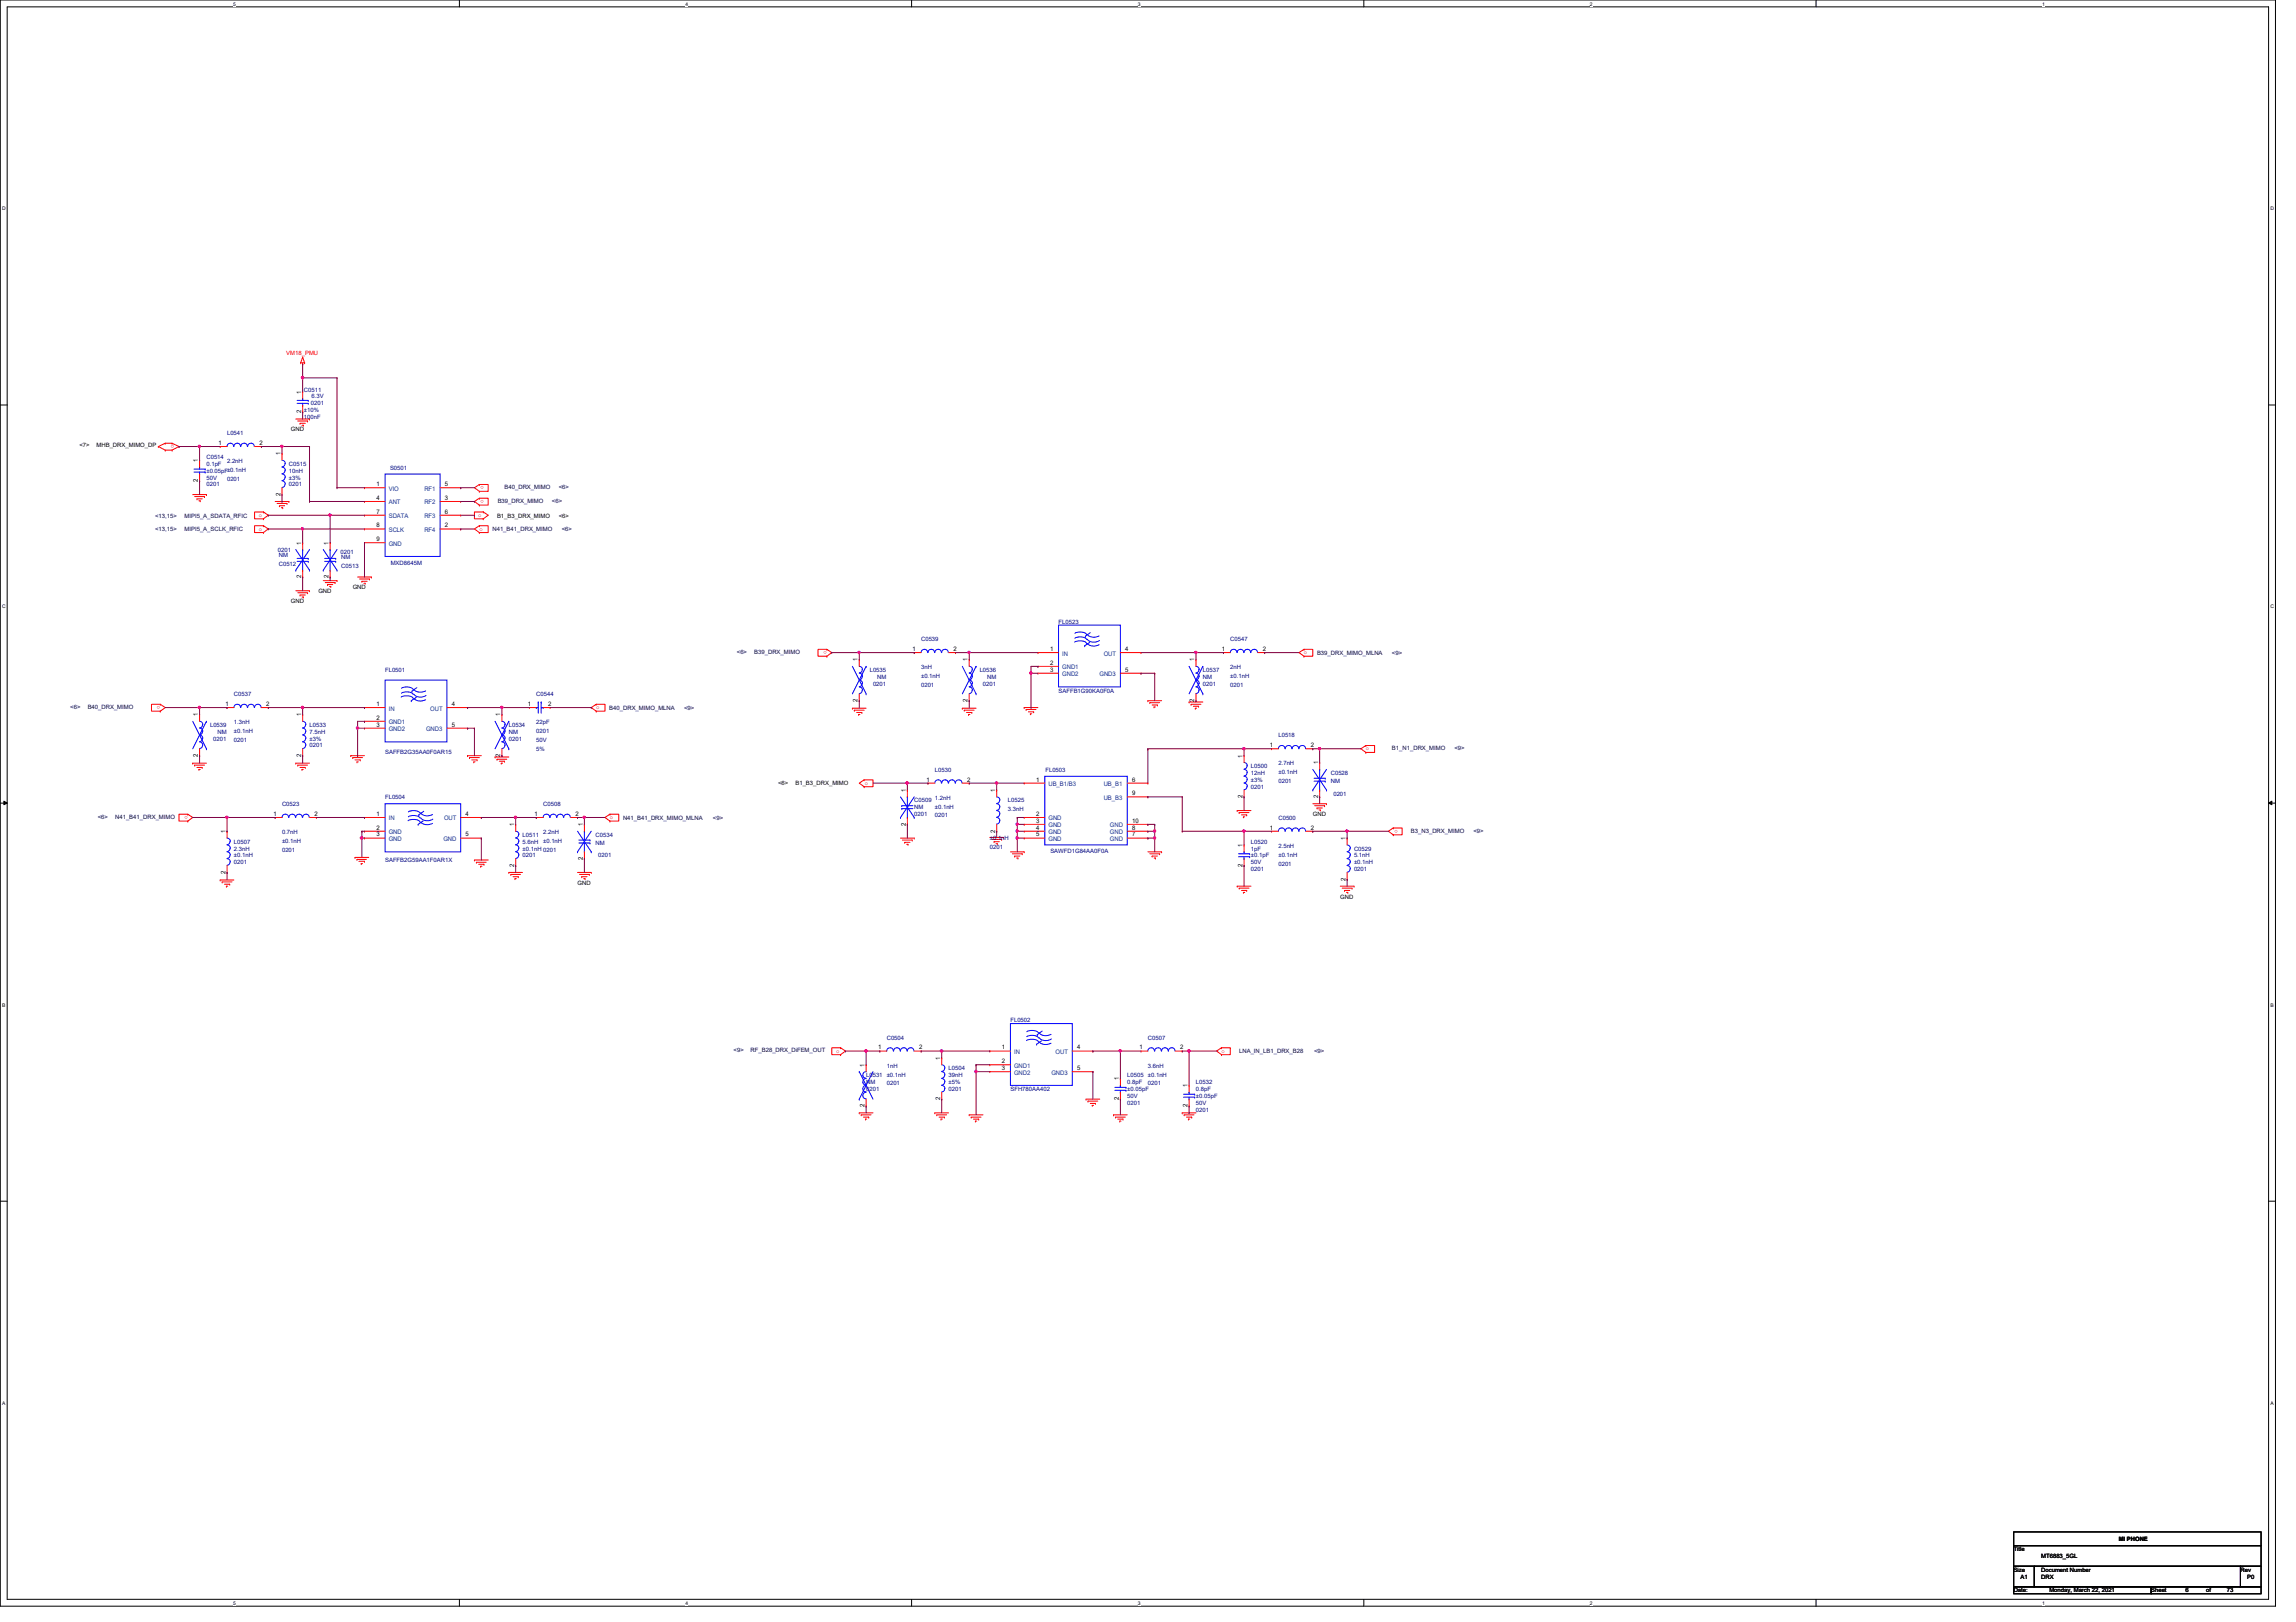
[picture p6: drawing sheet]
<svg xmlns="http://www.w3.org/2000/svg" width="297mm" height="210mm" viewBox="0 0 297 210" stroke-linecap="round" stroke-linejoin="round" font-family="sans-serif">
<defs><g id="words">
<g font-size=".8" fill="#f00">
<text x="37" y="45.9">VM18_PMU</text>
<text x="22.5" y="57.6" transform="rotate(180 22.5 57.6)">o</text>
<text x="62.6" y="62.9" transform="rotate(180 62.6 62.9)">o</text>
<text x="62.6" y="64.7" transform="rotate(180 62.6 64.7)">o</text>
<text x="33.5" y="66.9">o</text>
<text x="33.5" y="68.7">o</text>
<text x="61.8" y="66.9">o</text>
<text x="62" y="68.7">o</text>
<text x="107" y="84.3" transform="rotate(180 107 84.3)">o</text>
<text x="168.7" y="84.7">o</text>
<text x="20.7" y="91.4" transform="rotate(180 20.7 91.4)">o</text>
<text x="77.1" y="91.8">o</text>
<text x="111.9" y="101.6">o</text>
<text x="176.7" y="97.1">o</text>
<text x="24.3" y="105.6" transform="rotate(180 24.3 105.6)">o</text>
<text x="78.9" y="106">o</text>
<text x="180.8" y="107.4" transform="rotate(180 180.8 107.4)">o</text>
<text x="108.2" y="136.2">o</text>
<text x="158" y="136.2">o</text>
</g>
<g font-size=".8">
<text x="38.9" y="53.5" transform="rotate(-90 38.9 53.5)">2</text>
<text x="38.9" y="50.9" transform="rotate(-90 38.9 50.9)">1</text>
<text x="10.3" y="57.9">&lt;7&gt;</text>
<text x="12.5" y="57.9">MHB_DRX_MIMO_DP</text>
<text x="25.6" y="59.8" transform="rotate(-90 25.6 59.8)">1</text>
<text x="28.3" y="57.6">1</text>
<text x="33.6" y="57.6">2</text>
<text x="36.3" y="58.9" transform="rotate(-90 36.3 58.9)">1</text>
<text x="37.6" y="55.8">GND</text>
<text x="25.6" y="62.4" transform="rotate(-90 25.6 62.4)">2</text>
<text x="36.3" y="64.2" transform="rotate(-90 36.3 64.2)">2</text>
<text x="48.7" y="62.9">1</text>
<text x="48.7" y="64.7">4</text>
<text x="57.6" y="64.7">3</text>
<text x="57.6" y="62.9">5</text>
<text x="38.9" y="70.5" transform="rotate(-90 38.9 70.5)">1</text>
<text x="42.5" y="70.5" transform="rotate(-90 42.5 70.5)">1</text>
<text x="48.7" y="66.5">7</text>
<text x="48.7" y="68.2">8</text>
<text x="48.7" y="70">9</text>
<text x="57.6" y="68.2">2</text>
<text x="57.6" y="66.5">6</text>
<text x="64.3" y="67">B1_B3_DRX_MIMO</text>
<text x="72.3" y="67">&lt;6&gt;</text>
<text x="38.9" y="74.8" transform="rotate(-90 38.9 74.8)">2</text>
<text x="41.2" y="76.8">GND</text>
<text x="42.5" y="74.8" transform="rotate(-90 42.5 74.8)">2</text>
<text x="45.6" y="76.3">GND</text>
<text x="37.6" y="78.1">GND</text>
<text x="111" y="85.6" transform="rotate(-90 111 85.6)">1</text>
<text x="118.1" y="84.2">1</text>
<text x="123.4" y="84.2">2</text>
<text x="125.2" y="85.6" transform="rotate(-90 125.2 85.6)">1</text>
<text x="135.8" y="84.2">1</text>
<text x="135.8" y="86.9">3</text>
<text x="135.8" y="86">2</text>
<text x="145.6" y="84.2">4</text>
<text x="145.6" y="86.9">5</text>
<text x="154.5" y="85.6" transform="rotate(-90 154.5 85.6)">1</text>
<text x="158.1" y="84.2">1</text>
<text x="163.4" y="84.2">2</text>
<text x="25.6" y="92.7" transform="rotate(-90 25.6 92.7)">1</text>
<text x="29.2" y="91.4">1</text>
<text x="34.5" y="91.4">2</text>
<text x="38.9" y="92.7" transform="rotate(-90 38.9 92.7)">1</text>
<text x="48.7" y="91.4">1</text>
<text x="48.7" y="94">3</text>
<text x="48.7" y="93.1">2</text>
<text x="58.5" y="91.4">4</text>
<text x="58.5" y="94">5</text>
<text x="64.7" y="92.7" transform="rotate(-90 64.7 92.7)">1</text>
<text x="68.3" y="91.4">1</text>
<text x="70.9" y="91.4">2</text>
<text x="111" y="90.8" transform="rotate(-90 111 90.8)">2</text>
<text x="125.2" y="90.8" transform="rotate(-90 125.2 90.8)">2</text>
<text x="154.5" y="90.8" transform="rotate(-90 154.5 90.8)">2</text>
<text x="25.6" y="98" transform="rotate(-90 25.6 98)">2</text>
<text x="38.9" y="98" transform="rotate(-90 38.9 98)">2</text>
<text x="64.7" y="98" transform="rotate(-90 64.7 98)">2</text>
<text x="100.7" y="101.6">&lt;6&gt;</text>
<text x="102.9" y="101.6">B1_B3_DRX_MIMO</text>
<text x="119.8" y="101.1">1</text>
<text x="125.1" y="101.1">2</text>
<text x="134.1" y="101.1">1</text>
<text x="146.5" y="101.1">6</text>
<text x="160.7" y="98" transform="rotate(-90 160.7 98)">1</text>
<text x="164.3" y="96.7">1</text>
<text x="169.6" y="96.7">2</text>
<text x="170.5" y="98.9" transform="rotate(-90 170.5 98.9)">1</text>
<text x="29.2" y="107.8" transform="rotate(-90 29.2 107.8)">1</text>
<text x="35.4" y="105.6">1</text>
<text x="40.7" y="105.6">2</text>
<text x="48.7" y="105.6">1</text>
<text x="48.7" y="107.4">2</text>
<text x="60.2" y="105.6">4</text>
<text x="66.5" y="106.9" transform="rotate(-90 66.5 106.9)">1</text>
<text x="69.2" y="105.6">1</text>
<text x="74.5" y="105.6">2</text>
<text x="75.4" y="106.9" transform="rotate(-90 75.4 106.9)">1</text>
<text x="117.2" y="106.8" transform="rotate(-90 117.2 106.8)">2</text>
<text x="117.2" y="102.5" transform="rotate(-90 117.2 102.5)">1</text>
<text x="128.7" y="107.7" transform="rotate(-90 128.7 107.7)">2</text>
<text x="128.7" y="102.5" transform="rotate(-90 128.7 102.5)">1</text>
<text x="134.1" y="105.6">2</text>
<text x="134.1" y="106.5">3</text>
<text x="134.1" y="107.4">4</text>
<text x="146.5" y="107.4">8</text>
<text x="146.5" y="102.9">9</text>
<text x="146.5" y="106.5">10</text>
<text x="160.7" y="103.3" transform="rotate(-90 160.7 103.3)">2</text>
<text x="164.3" y="107.4">1</text>
<text x="169.6" y="107.4">2</text>
<text x="169.8" y="105.6">GND</text>
<text x="170.5" y="103.3" transform="rotate(-90 170.5 103.3)">2</text>
<text x="29.2" y="113.1" transform="rotate(-90 29.2 113.1)">2</text>
<text x="48.7" y="108.2">3</text>
<text x="60.2" y="108.2">5</text>
<text x="66.5" y="112.2" transform="rotate(-90 66.5 112.2)">2</text>
<text x="75.4" y="111.3" transform="rotate(-90 75.4 111.3)">2</text>
<text x="134.1" y="108.2">5</text>
<text x="146.5" y="108.2">7</text>
<text x="160.7" y="112.2" transform="rotate(-90 160.7 112.2)">2</text>
<text x="160.7" y="109.6" transform="rotate(-90 160.7 109.6)">1</text>
<text x="174.1" y="114" transform="rotate(-90 174.1 114)">2</text>
<text x="174.1" y="108.7" transform="rotate(-90 174.1 108.7)">1</text>
<text x="74.7" y="114.5">GND</text>
<text x="173.4" y="116.3">GND</text>
<text x="113.6" y="135.8">1</text>
<text x="118.9" y="135.8">2</text>
<text x="121.6" y="137.2" transform="rotate(-90 121.6 137.2)">1</text>
<text x="129.6" y="135.8">1</text>
<text x="129.6" y="137.6">2</text>
<text x="139.4" y="135.8">4</text>
<text x="147.4" y="135.8">1</text>
<text x="152.7" y="135.8">2</text>
<text x="111.8" y="143.3" transform="rotate(-90 111.8 143.3)">2</text>
<text x="111.8" y="138" transform="rotate(-90 111.8 138)">1</text>
<text x="121.6" y="142.4" transform="rotate(-90 121.6 142.4)">2</text>
<text x="129.6" y="138.5">3</text>
<text x="139.4" y="138.5">5</text>
<text x="144.7" y="142.4" transform="rotate(-90 144.7 142.4)">2</text>
<text x="144.7" y="139.8" transform="rotate(-90 144.7 139.8)">1</text>
<text x="153.6" y="143.3" transform="rotate(-90 153.6 143.3)">2</text>
<text x="153.6" y="140.7" transform="rotate(-90 153.6 140.7)">1</text>
<text x="260.5" y="200.7">Title</text>
<text x="260.5" y="203.4">Size</text>
<text x="264.1" y="203.4">Document Number</text>
<text x="264.1" y="201.6">MT6883_5GL</text>
<text x="274.1" y="199.4">MI PHONE</text>
<text x="289.9" y="203.4">Rev</text>
<text x="260.5" y="206.1">Date:</text>
<text x="261.4" y="204.3">A1</text>
<text x="264.1" y="204.3">DRX</text>
<text x="265.1" y="206.1">Monday, March 22, 2021</text>
<text x="278.3" y="206.1">Sheet</text>
<text x="282.7" y="206.1">6</text>
<text x="285.4" y="206.1">of</text>
<text x="288.1" y="206.1">73</text>
<text x="290.7" y="204.3">P0</text>
</g>
<g font-size=".8" fill="#000080">
<text x="39.3" y="50.7">C0511</text>
<text x="39.3" y="53.3">±10%</text>
<text x="40.2" y="52.5">0201</text>
<text x="40.3" y="51.6">6.3V</text>
<text x="26.7" y="59.4">C0514</text>
<text x="29.4" y="56.3">L0541</text>
<text x="29.4" y="59.9">2.2nH</text>
<text x="39.3" y="54.2">100nF</text>
<text x="26.7" y="60.3">0.1pF</text>
<text x="26.7" y="62.9">0201</text>
<text x="26.7" y="62.1">50V</text>
<text x="26.7" y="61.2">±0.05pF±0.1nH</text>
<text x="29.4" y="62.2">0201</text>
<text x="37.4" y="60.3">C0515</text>
<text x="37.4" y="61.2">10nH</text>
<text x="37.4" y="62.1">±3%</text>
<text x="37.4" y="62.9">0201</text>
<text x="50.5" y="60.8">S0501</text>
<text x="35.9" y="71.4">0201</text>
<text x="44.1" y="71.7">0201</text>
<text x="36.1" y="73.2">C0512</text>
<text x="36.1" y="72.1">NM</text>
<text x="44.2" y="73.4">C0513</text>
<text x="44.2" y="72.4">NM</text>
<text x="50.5" y="73.1">MXD8645M</text>
<text x="119.2" y="83">C0539</text>
<text x="136.9" y="80.7">FL0523</text>
<text x="159.2" y="83">C0547</text>
<text x="49.8" y="87">FL0501</text>
<text x="112.5" y="87">L0535</text>
<text x="112.9" y="88.7">0201</text>
<text x="113.5" y="87.8">NM</text>
<text x="119.2" y="86.6">3nH</text>
<text x="119.2" y="87.8">±0.1nH</text>
<text x="119.2" y="88.9">0201</text>
<text x="126.7" y="87">L0536</text>
<text x="127.2" y="88.7">0201</text>
<text x="127.7" y="87.8">NM</text>
<text x="136.9" y="89.6">SAFFB1G90KA0F0A</text>
<text x="155.6" y="87">L0537</text>
<text x="155.6" y="87.8">NM</text>
<text x="155.6" y="88.7">0201</text>
<text x="159.2" y="86.6">2nH</text>
<text x="159.2" y="87.8">±0.1nH</text>
<text x="159.2" y="88.9">0201</text>
<text x="27.2" y="94.1">L0539</text>
<text x="27.6" y="95.8">0201</text>
<text x="28.1" y="95">NM</text>
<text x="30.3" y="90.1">C0537</text>
<text x="30.3" y="93.7">1.3nH</text>
<text x="30.3" y="94.9">±0.1nH</text>
<text x="40" y="94.1">L0533</text>
<text x="40" y="95">7.5nH</text>
<text x="40" y="95.8">±3%</text>
<text x="65.8" y="94.1">L0534</text>
<text x="65.8" y="95">NM</text>
<text x="65.8" y="95.8">0201</text>
<text x="69.4" y="90.1">C0544</text>
<text x="69.4" y="93.7">22pF</text>
<text x="69.4" y="94.9">0201</text>
<text x="165.4" y="95.4">L0518</text>
<text x="30.3" y="96">0201</text>
<text x="40" y="96.7">0201</text>
<text x="49.8" y="97.6">SAFFB2G35AA0F0AR15</text>
<text x="69.4" y="96">50V</text>
<text x="69.4" y="97.2">5%</text>
<text x="120.9" y="99.9">L0530</text>
<text x="135.3" y="99.9">FL0503</text>
<text x="161.8" y="99.4">L0500</text>
<text x="161.8" y="100.3">12nH</text>
<text x="161.8" y="101.2">±3%</text>
<text x="165.4" y="99.1">2.7nH</text>
<text x="165.4" y="100.2">±0.1nH</text>
<text x="165.4" y="101.3">0201</text>
<text x="172.2" y="100.3">C0528</text>
<text x="172.2" y="101.3">NM</text>
<text x="36.5" y="104.3">C0523</text>
<text x="36.5" y="107.9">0.7nH</text>
<text x="49.8" y="103.4">FL0504</text>
<text x="70.3" y="104.3">C0508</text>
<text x="70.3" y="107.9">2.2nH</text>
<text x="118.3" y="103.8">C0509</text>
<text x="118.3" y="104.7">NM</text>
<text x="118.3" y="105.6">0201</text>
<text x="120.9" y="103.5">1.2nH</text>
<text x="120.9" y="104.6">±0.1nH</text>
<text x="120.9" y="105.8">0201</text>
<text x="130.4" y="103.8">L0525</text>
<text x="130.4" y="104.9">3.3nH</text>
<text x="161.8" y="102.1">0201</text>
<text x="165.4" y="106.1">C0500</text>
<text x="172.5" y="103">0201</text>
<text x="30.3" y="109.2">L0507</text>
<text x="30.3" y="110.1">2.3nH</text>
<text x="30.3" y="111">±0.1nH</text>
<text x="30.3" y="111.8">0201</text>
<text x="36.5" y="109.1">±0.1nH</text>
<text x="36.5" y="110.2">0201</text>
<text x="49.8" y="111.5">SAFFB2G59AA1F0AR1X</text>
<text x="67.6" y="108.3">L0511</text>
<text x="67.6" y="109.2">5.6nH</text>
<text x="67.6" y="110.1">±0.1nH 0201</text>
<text x="67.6" y="111">0201</text>
<text x="70.3" y="109.1">±0.1nH</text>
<text x="77" y="108.3">C0534</text>
<text x="77" y="109.3">NM</text>
<text x="77.4" y="111">0201</text>
<text x="128.1" y="108.8">±0.1nH</text>
<text x="128.1" y="109.9">0201</text>
<text x="135.9" y="110.4">SAWFD1G84AA0F0A</text>
<text x="161.8" y="109.2">L0520</text>
<text x="161.8" y="110.1">1pF</text>
<text x="161.8" y="112.7">0201</text>
<text x="161.8" y="111.8">50V</text>
<text x="161.8" y="111">±0.1pF</text>
<text x="165.4" y="109.7">2.5nH</text>
<text x="165.4" y="110.9">±0.1nH</text>
<text x="165.4" y="112">0201</text>
<text x="175.2" y="110.1">C0529</text>
<text x="175.2" y="111">5.1nH</text>
<text x="175.2" y="111.8">±0.1nH</text>
<text x="175.2" y="112.7">0201</text>
<text x="114.7" y="134.5">C0504</text>
<text x="130.7" y="132.3">FL0502</text>
<text x="148.5" y="134.5">C0507</text>
<text x="112.1" y="139.4">L0531</text>
<text x="112.1" y="140.3">NM</text>
<text x="112.1" y="141.2">0201</text>
<text x="114.7" y="138.2">1nH</text>
<text x="114.7" y="139.3">±0.1nH</text>
<text x="114.7" y="140.5">0201</text>
<text x="122.7" y="138.5">L0504</text>
<text x="122.7" y="139.4">39nH</text>
<text x="122.7" y="140.3">±5%</text>
<text x="122.7" y="141.2">0201</text>
<text x="130.7" y="141.2">SFH780AA402</text>
<text x="145.8" y="139.4">L0505</text>
<text x="145.8" y="140.3">0.8pF</text>
<text x="145.8" y="143">0201</text>
<text x="145.8" y="142.1">50V</text>
<text x="145.8" y="141.2">±0.05pF</text>
<text x="148.5" y="138.2">3.6nH</text>
<text x="148.5" y="139.3">±0.1nH</text>
<text x="148.5" y="140.5">0201</text>
<text x="154.7" y="140.3">L0532</text>
<text x="154.7" y="141.2">0.8pF</text>
<text x="154.7" y="143.8">0201</text>
<text x="154.7" y="143">50V</text>
<text x="154.7" y="142.1">±0.05pF</text>
</g>
<g font-size=".8" fill="#004080">
<text x="50.3" y="63.5">VIO</text>
<text x="50.3" y="65.3">ANT</text>
<text x="54.9" y="65.3">RF2</text>
<text x="54.9" y="63.5">RF1</text>
<text x="50.3" y="67.1">SDATA</text>
<text x="50.3" y="68.8">SCLK</text>
<text x="50.3" y="70.6">GND</text>
<text x="54.9" y="68.8">RF4</text>
<text x="54.9" y="67.1">RF3</text>
<text x="137.4" y="84.8">IN</text>
<text x="137.4" y="87.5">GND2</text>
<text x="137.4" y="86.6">GND1</text>
<text x="142.2" y="87.5">GND3</text>
<text x="142.8" y="84.8">OUT</text>
<text x="50.3" y="91.9">IN</text>
<text x="50.3" y="94.6">GND2</text>
<text x="50.3" y="93.7">GND1</text>
<text x="55.1" y="94.6">GND3</text>
<text x="55.7" y="91.9">OUT</text>
<text x="135.6" y="101.7">UB_B1/B3</text>
<text x="142.8" y="101.7">UB_B1</text>
<text x="50.3" y="106.2">IN</text>
<text x="50.3" y="107.9">GND</text>
<text x="57.4" y="106.2">OUT</text>
<text x="135.6" y="106.2">GND</text>
<text x="135.6" y="107.1">GND</text>
<text x="135.6" y="107.9">GND</text>
<text x="142.8" y="103.5">UB_B3</text>
<text x="143.6" y="107.9">GND</text>
<text x="143.6" y="107.1">GND</text>
<text x="50.3" y="108.8">GND</text>
<text x="57.4" y="108.8">GND</text>
<text x="135.6" y="108.8">GND</text>
<text x="143.6" y="108.8">GND</text>
<text x="131.2" y="136.4">IN</text>
<text x="136.6" y="136.4">OUT</text>
<text x="131.2" y="139.1">GND2</text>
<text x="131.2" y="138.2">GND1</text>
<text x="136" y="139.1">GND3</text>
</g>
<g font-size=".8" fill="#000040">
<text x="64.4" y="65.1">B39_DRX_MIMO</text>
<text x="65.3" y="63.3">B40_DRX_MIMO</text>
<text x="71.4" y="65.1">&lt;6&gt;</text>
<text x="72.3" y="63.3">&lt;6&gt;</text>
<text x="20.1" y="67">&lt;13,15&gt;</text>
<text x="20.1" y="68.7">&lt;13,15&gt;</text>
<text x="23.9" y="67">MIPI5_A_SDATA_RFIC</text>
<text x="23.9" y="68.7">MIPI5_A_SCLK_RFIC</text>
<text x="63.7" y="68.7">N41_B41_DRX_MIMO</text>
<text x="72.7" y="68.7">&lt;6&gt;</text>
<text x="95.3" y="84.6">&lt;6&gt;</text>
<text x="97.6" y="84.6">B39_DRX_MIMO</text>
<text x="170.4" y="84.8">B39_DRX_MIMO_MLNA</text>
<text x="180.1" y="84.8">&lt;9&gt;</text>
<text x="9.1" y="91.7">&lt;6&gt;</text>
<text x="11.3" y="91.7">B40_DRX_MIMO</text>
<text x="78.8" y="91.9">B40_DRX_MIMO_MLNA</text>
<text x="88.5" y="91.9">&lt;9&gt;</text>
<text x="180.1" y="97.1">B1_N1_DRX_MIMO</text>
<text x="188.2" y="97.1">&lt;9&gt;</text>
<text x="12.7" y="106">&lt;6&gt;</text>
<text x="14.9" y="106">N41_B41_DRX_MIMO</text>
<text x="80.6" y="106.1">N41_B41_DRX_MIMO_MLNA</text>
<text x="92.2" y="106.1">&lt;9&gt;</text>
<text x="182.5" y="107.7">B3_N3_DRX_MIMO</text>
<text x="190.6" y="107.7">&lt;9&gt;</text>
<text x="94.9" y="136.2">&lt;9&gt;</text>
<text x="97.1" y="136.2">RF_B28_DRX_DiFEM_OUT</text>
<text x="160.3" y="136.3">LNA_IN_LB1_DRX_B28</text>
<text x="170" y="136.3">&lt;9&gt;</text>
</g>
<g font-size=".6">
<text x="30.2" y=".7">5</text>
<text x="88.7" y=".7">4</text>
<text x="147.2" y=".7">3</text>
<text x="205.7" y=".7">2</text>
<text x="264.2" y=".7">1</text>
<text x=".3" y="27.2">D</text>
<text x="293.7" y="27.2">D</text>
<text x=".3" y="78.7">C</text>
<text x="293.7" y="78.7">C</text>
<text x=".3" y="130.3">B</text>
<text x="293.7" y="130.3">B</text>
<text x=".3" y="181.8">A</text>
<text x="293.7" y="181.8">A</text>
<text x="30.2" y="207.7">5</text>
<text x="88.7" y="207.7">4</text>
<text x="147.2" y="207.7">3</text>
<text x="205.7" y="207.7">2</text>
<text x="264.2" y="207.7">1</text>
</g>
</g></defs>
<path d="M0 0h294.4v207.9h-294.4zM.9 .9h292.6v206.1h-292.6z" fill="none" stroke="#000" stroke-width=".13"/>
<g fill="#fff">
<path d="M30.2 .1h.3v.7h-.3z"/>
<path d="M30.2 207.1h.3v.7h-.3z"/>
</g>
<path d="M59.4 0v.9M59.4 207v.9" fill="none" stroke="#000" stroke-width=".13"/>
<g fill="#fff">
<path d="M88.7 .1h.3v.7h-.3z"/>
<path d="M88.7 207.1h.3v.7h-.3z"/>
</g>
<path d="M117.9 0v.9M117.9 207v.9" fill="none" stroke="#000" stroke-width=".13"/>
<g fill="#fff">
<path d="M147.2 .1h.3v.7h-.3z"/>
<path d="M147.2 207.1h.3v.7h-.3z"/>
</g>
<path d="M176.4 0v.9M176.4 207v.9" fill="none" stroke="#000" stroke-width=".13"/>
<g fill="#fff">
<path d="M205.7 .1h.3v.7h-.3z"/>
<path d="M205.7 207.1h.3v.7h-.3z"/>
</g>
<path d="M234.9 0v.9M234.9 207v.9" fill="none" stroke="#000" stroke-width=".13"/>
<g fill="#fff">
<path d="M264.2 .1h.3v.7h-.3z"/>
<path d="M264.2 207.1h.3v.7h-.3z"/>
<path d="M.3 26.6h.5v.7h-.5z"/>
<path d="M293.7 26.6h.5v.7h-.5z"/>
<path d="M.3 78.1h.5v.8h-.5z"/>
<path d="M293.7 78.1h.5v.8h-.5z"/>
</g>
<path d="M0 52.4h.9M293.5 52.4h.9" fill="none" stroke="#000" stroke-width=".13"/>
<g fill="#fff">
<path d="M.3 129.7h.4v.7h-.4z"/>
<path d="M293.7 129.7h.5v.7h-.5z"/>
</g>
<path d="M0 103.9h.9M.5 103.7l.4 .2-.4 .2zM293.5 103.9l.4-.2v.4zM293.5 103.9h.9" fill="none" stroke="#000" stroke-width=".13"/>
<path d="M.5 103.7l.4 .2-.4 .2zM293.5 103.9l.4-.2v.4z" fill="#000"/>
<g fill="#fff">
<path d="M.3 181.2h.4v.7h-.4z"/>
<path d="M293.7 181.2h.4v.7h-.4z"/>
</g>
<path d="M0 155.4h.9M293.5 155.4h.9M260.5 198.2h32v1.8h-32zM260.5 200h32v2.7h-32zM260.5 202.7h2.7v2.7h-2.7zM260.5 205.4h17.8v.8h-17.8zM263.2 202.7h26.7v2.7h-26.7zM278.3 205.4h14.2v.8h-14.2zM289.9 202.7h2.6v2.7h-2.6z" fill="none" stroke="#000" stroke-width=".13"/>
<g fill="none" stroke="#f00" stroke-width=".13">
<path d="M20.5 57.8h.1M20.5 57.8l.9 .5M21.4 58.3h.1M21.4 57.4h.1M21.4 58.3h.9M21.4 57.4l-.9 .4M21.4 57.4h.9M22.3 58.3h.1M22.3 57.4h.1M22.3 57.4l.9 .4M23.2 57.8h.1M23.2 57.8l-.9 .5"/>
<path d="M25.8 59.6h.1M25.8 59.6v.9M28.5 57.8h.1M28.5 57.8h.9M32.9 57.8h.9M33.8 57.8h.1M36.5 58.7h.1M36.5 58.7v.9M38.3 54.2h1.7M38.5 54.5h1.3M38.8 54.8h.1M38.8 54.8h.7"/>
<path d="M38.9 46.9h.1M38.9 46.9h.5M39.1 55h.1M39.2 47.1h.1M39.2 46.2h.1M39.2 50.7h.1M39.2 53.3h.1M39.2 46.9v.2M39.2 50.7v.9M39.2 52.5v.8M39.2 46.2l.2 .7M39.2 46.2l-.3 .7"/>
<path d="M39.2 55h.1M39.4 46.9h.1M39.8 54.5h.1M40 54.2h.1M24.9 64h1.8M25.2 64.3h1.3M25.5 64.6h.1M25.5 64.6h.7M25.7 64.8h.2M25.8 62.2h.1M25.8 61.3v.9M25.9 64.8h.1"/>
<path d="M26.5 64.3h.1M26.7 64h.1M34.1 66.3h.1M34.1 67.1h.1M34.1 66.3h-1.2v.8h1.2M34.1 68h.1M34.1 68.9h.1M34.1 68h-1.2v.9h1.2M34.1 66.3l.6 .4-.6 .4M34.1 68l.6 .5-.6 .4M35.6 64.9h1.8M35.9 65.2h1.2"/>
<path d="M36.1 65.4h.1M36.1 65.4h.7M36.4 65.7h.2M36.5 64h.1M36.5 63.1v.9M36.6 65.7h.1M37.1 65.2h.1M37.4 64.9h.1M38.3 76.5h1.7M38.5 76.7h1.3M38.8 77h.1M38.8 77h.7"/>
<path d="M39.1 77.3h.1M39.2 70.2h.1M39.2 74.7h.1M39.2 70.2v.9M39.2 73.8v.9M39.2 77.3h.1M39.8 76.7h.1M40 76.5h.1M41.8 75.1h1.8M42.1 75.4h1.2M42.4 75.6h.1M42.4 75.6h.6"/>
<path d="M42.6 75.9h.2M42.7 70.2h.1M42.7 74.7h.1M42.7 70.2v.9M42.7 73.8v.9M42.8 75.9h.1M43.3 75.4h.1M43.6 75.1h.1M46.3 74.7h1.7M46.5 74.9h1.3M46.8 75.2h.1M46.8 75.2h.7"/>
<path d="M47.1 75.5h.1M47.2 63.1h.1M47.2 64.9h.1M47.2 66.7h.1M47.2 68.5h.1M47.2 70.2h.1M47.2 64.9h2.6M47.2 63.1h2.6M47.2 68.5h2.6M47.2 66.7h2.6M47.2 70.2h2.6M47.2 75.5h.1"/>
<path d="M47.8 74.9h.1M48 74.7h.1M56.9 64.9h2.7M56.9 63.1h2.7M56.9 68.5h2.7M56.9 66.7h2.7M59.6 68.5h.1M59.6 64.9h.1M59.6 63.1h.1M59.6 66.7h.1M62 63.6h.1M62 62.7h.1"/>
<path d="M62 62.7h1.2v.9h-1.2M62 68h.1M62 68.9h.1M62 68h1.2v.9h-1.2M62 65.4h.1M62 64.5h.1M62 64.5h1.2v.9h-1.2M62 64.5l-.6 .4 .6 .5M62 62.7l-.6 .4 .6 .5M62 68l-.6 .5 .6 .4M62.5 66.3h.1M62.5 67.1h.1"/>
<path d="M62.5 66.3h-1.1v.8h1.1M62.5 66.3l.7 .4-.7 .4M20.7 92h.1M20.7 91.1h.1M20.7 91.1h-1.1v.9h1.1M20.7 91.1l.7 .5-.7 .4M24.9 98.8h.1M24.9 98.8h1.8M25.2 99h.1M25.2 99h1.3M25.5 99.3h.7M25.7 99.6h.1"/>
<path d="M25.7 99.6h.2M25.8 92.5h.1M25.8 97.8h.1M25.8 92.5v.8M25.8 96.9v.9M26.2 99.3h.1M29.4 91.6h.1M29.4 91.6h.9M33.8 91.6h.9M34.7 91.6h.1M38.3 98.8h.1M38.3 98.8h1.7"/>
<path d="M38.5 99h.1M38.5 99h1.3M38.8 99.3h.7M39.1 99.6h.1M39.2 92.5h.1M39.2 97.8h.1M39.2 92.5v.8M39.2 96.9v.9M39.5 99.3h.1M45.4 97.8h.1M45.4 97.8h1.8M45.6 98h.1"/>
<path d="M45.6 98h1.3M45.9 98.3h.7M46.2 98.6h.1M46.2 98.6h.2M46.6 98.3h.1M47.2 91.6h.1M47.2 94.2h.1M47.2 93.3h.1M47.2 91.6h2.6M47.2 94.2h2.6M47.2 93.3h2.6M57.8 91.6h2.7"/>
<path d="M57.8 94.2h2.7M60.5 97.8h.1M60.5 91.6h.1M60.5 94.2h.1M60.5 97.8h1.8M60.7 98h.1M60.7 98h1.3M61 98.3h.7M61.3 98.6h.1M61.3 98.6h.2M61.7 98.3h.1M64 98h.1"/>
<path d="M64 98h1.8M64.3 98.3h.1M64.3 98.3h1.3M64.6 98.5h.7M64.9 98.8h.1M64.9 92.5h.1M64.9 97.8h.1M64.9 92.5v.8M64.9 96.9v.9M65.3 98.5h.1M68.5 91.6h.1M68.5 91.6h.9"/>
<path d="M70.3 91.6h.9M71.2 91.6h.1M77.1 91.1h.1M77.1 92h.1M77.1 91.1h1.2v.9h-1.2M77.1 91.1l-.6 .5 .6 .4M107 84.9h.1M107 84h.1M107 84h-1.2v.9h1.2M107 84l.6 .5-.6 .4M110.3 91.7h.1M110.3 91.7h1.8"/>
<path d="M110.5 91.9h.1M110.5 91.9h1.3M110.8 92.2h.7M111.1 92.5h.1M111.2 85.3h.1M111.2 90.7h.1M111.2 85.3v.9M111.2 89.8v.9M111.5 92.2h.1M118.3 84.5h.1M118.3 84.5h.9M122.7 84.5h.9"/>
<path d="M123.6 84.5h.1M124.5 91.7h.1M124.5 91.7h1.8M124.8 91.9h.1M124.8 91.9h1.2M125 92.2h.7M125.3 92.5h.1M125.3 92.5h.2M125.4 85.3h.1M125.4 90.7h.1M125.4 85.3v.9M125.4 89.8v.9"/>
<path d="M125.7 92.2h.1M132.5 91.6h.1M132.5 91.6h1.8M132.8 91.8h.1M132.8 91.8h1.2M133.1 92.1h.6M133.3 92.4h.1M133.3 92.4h.2M133.7 92.1h.1M134.3 84.5h.1M134.3 87.1h.1M134.3 86.2h.1"/>
<path d="M134.3 84.5h2.6M134.3 87.1h2.6M134.3 86.2h2.6M144.9 84.5h2.7M144.9 87.1h2.7M147.6 84.5h.1M147.6 87.1h.1M148.5 90.7h.1M148.5 90.7h1.8M148.8 90.9h.1M148.8 90.9h1.2M149.1 91.2h.6"/>
<path d="M149.3 91.5h.1M149.3 91.5h.2M149.7 91.2h.1M153.8 90.8h.1M153.8 90.8h1.8M154.1 91.1h.1M154.1 91.1h1.3M154.4 91.4h.7M154.6 91.7h.1M154.6 91.7h.2M154.7 85.3h.1M154.7 90.7h.1"/>
<path d="M154.7 85.3v.9M154.7 89.8v.9M155.1 91.4h.1M158.3 84.5h.1M158.3 84.5h.9M160.9 97.8h.1M160.9 97.8v.9M162.7 84.5h.9M163.6 84.5h.1M164.5 96.9h.1M164.5 96.9h.9M168.7 84h.1"/>
<path d="M168.7 84.9h.1M168.7 84h1.1v.9h-1.1M168.7 84l-.6 .5 .6 .4M168.9 96.9h.9M169.8 96.9h.1M170.7 98.7h.1M170.7 98.7v.9M176.7 96.5h.1M176.7 97.4h.1M176.7 96.5h1.1v.9h-1.1M176.7 96.5l-.6 .4 .6 .5M24.3 106.3h.1"/>
<path d="M24.3 105.4h.1M24.3 105.4h-1.1v.9h1.1M24.3 105.4l.6 .4-.6 .5M28.5 113.9h.1M28.5 113.9h1.8M28.7 114.1h.1M28.7 114.1h1.3M29 114.4h.7M29.3 114.7h.1M29.3 114.7h.2M29.4 107.6h.1M29.4 112.9h.1"/>
<path d="M29.4 107.6v.9M29.4 112v.9M29.7 114.4h.1M35.6 105.8h.1M35.6 105.8h.9M40 105.8h.9M40.9 105.8h.1M45.9 111h.1M45.9 111h1.8M46.2 111.2h.1M46.2 111.2h1.2M46.4 111.5h.8"/>
<path d="M46.7 111.8h.1M46.7 111.8h.2M47.2 111.5h.1M47.2 105.8h.1M47.2 107.6h.1M47.2 108.5h.1M47.2 108.5h2.6M47.2 105.8h2.6M47.2 107.6h2.6M59.6 108.5h2.7M59.6 105.8h2.7M61.4 111.3h.1"/>
<path d="M61.4 111.3h1.8M61.6 111.6h.1M61.6 111.6h1.3M61.9 111.8h.7M62.2 112.1h.1M62.2 112.1h.2M62.3 105.8h.1M62.3 108.5h.1M62.6 111.8h.1M65.8 112.9h.1M65.8 112.9h1.8M66.1 113.2h.1"/>
<path d="M66.1 113.2h1.2M66.4 113.5h.7M66.6 113.7h.1M66.6 113.7h.2M66.7 106.7h.1M66.7 112h.1M66.7 106.7v.9M66.7 111.1v.9M67.1 113.5h.1M69.4 105.8h.1M69.4 105.8h.9M73.8 105.8h.9"/>
<path d="M74.7 105.8h.1M74.7 112.9h1.8M75 113.2h1.2M75.3 113.5h.1M75.3 113.5h.6M75.5 113.7h.2M75.6 106.7h.1M75.6 111.1h.1M75.6 106.7v.9M75.6 110.2v.9M75.7 113.7h.1M76.2 113.2h.1"/>
<path d="M76.5 112.9h.1M78.9 105.4h.1M78.9 106.3h.1M78.9 105.4h1.1v.9h-1.1M78.9 105.4l-.6 .4 .6 .5M111.8 100.9h.1M111.8 101.8h.1M111.8 100.9h1.1v.9h-1.1M111.8 100.9l-.6 .4 .6 .5M116.5 108.5h1.8M116.8 108.7h1.2M117 109h.1"/>
<path d="M117 109h.7M117.3 109.3h.2M117.4 102.2h.1M117.4 106.7h.1M117.4 102.2v.9M117.4 105.8v.9M117.5 109.3h.1M118 108.7h.1M118.3 108.5h.1M120.1 101.3h.1M120.1 101.3h.8M124.5 101.3h.9"/>
<path d="M125.4 101.3h.1M128.1 108.4h1.7M128.3 108.6h1.3M128.6 108.9h.1M128.6 108.9h.7M128.9 109.2h.1M128.9 102.2h.1M128.9 107.6h.1M128.9 102.2v.9M128.9 106.7v.9M129 109.2h.1M129.6 108.6h.1"/>
<path d="M129.8 108.4h.1M130.7 110.2h1.8M131 110.5h1.2M131.3 110.8h.1M131.3 110.8h.6M131.5 111h.2M131.7 111h.1M132.2 110.5h.1M132.5 110.2h.1M132.5 101.3h.1M132.5 105.8h.1M132.5 106.7h.1"/>
<path d="M132.5 107.6h.1M132.5 108.5h.1M132.5 108.5h2.7M132.5 105.8h2.7M132.5 101.3h2.7M132.5 106.7h2.7M132.5 107.6h2.7M145.8 108.5h2.7M145.8 101.3h2.7M145.8 106.7h2.7M145.8 107.6h2.7M145.8 103.1h2.7"/>
<path d="M148.5 101.3h.1M148.5 108.5h.1M148.5 107.6h.1M148.5 103.1h.1M148.5 106.7h.1M148.5 110.2h1.8M148.8 110.5h1.2M149.1 110.8h.1M149.1 110.8h.6M149.3 111h.2M149.5 111h.1M150 110.5h.1"/>
<path d="M150.3 110.2h.1M160.1 114.7h.1M160.1 104.9h.1M160.1 114.7h1.7M160.1 104.9h1.7M160.3 114.9h.1M160.3 105.2h.1M160.3 114.9h1.3M160.3 105.2h1.3M160.6 115.2h.7M160.6 105.5h.7M160.9 115.5h.1"/>
<path d="M160.9 105.7h.1M160.9 109.3h.1M160.9 112h.1M160.9 103.1h.1M160.9 102.2v.9M160.9 109.3v.9M160.9 111.1v.9M161.3 115.2h.1M161.3 105.5h.1M164.5 107.6h.1M164.5 107.6h.9M168.9 107.6h.9"/>
<path d="M169.8 107.6h.1M169.8 104h1.8M170.1 104.3h1.3M170.4 104.6h.1M170.4 104.6h.7M170.6 104.8h.2M170.7 103.1h.1M170.7 102.2v.9M170.8 104.8h.1M171.4 104.3h.1M171.6 104h.1M173.4 114.7h1.8"/>
<path d="M173.6 114.9h1.3M173.9 115.2h.1M173.9 115.2h.7M174.2 115.5h.2M174.3 108.5h.1M174.3 113.8h.1M174.3 108.5v.8M174.3 112.9v.9M174.4 115.5h.1M174.9 114.9h.1M175.2 114.7h.1M180.3 108h.1"/>
<path d="M180.3 107.1h.1M180.3 107.1h1.1v.9h-1.1M180.3 107.1l-.7 .5 .7 .4M108.8 135.6h.1M108.8 136.5h.1M108.8 135.6h-1.2v.9h1.2M108.8 135.6l.6 .4-.6 .5M112.1 137.8h.1M112.1 137.8v.9M113.8 136h.1M113.8 136h.9M118.3 136h.9"/>
<path d="M119.2 136h.1M121.8 136.9h.1M121.8 136.9v.9M128.1 136h.1M128.1 138.7h.1M128.1 137.8h.1M128.1 136h2.6M128.1 138.7h2.6M128.1 137.8h2.6M138.7 136h2.7M138.7 138.7h2.7M141.4 136h.1"/>
<path d="M141.4 138.7h.1M144.9 139.6h.1M144.9 139.6v.9M147.6 136h.1M147.6 136h.9M152.1 136h.8M152.9 136h.1M158 135.6h.1M158 136.5h.1M158 135.6h1.2v.9h-1.2M158 135.6l-.6 .4 .6 .5M111.2 144h.1"/>
<path d="M111.2 144h1.7M111.4 144.3h.1M111.4 144.3h1.3M111.7 144.6h.7M112 144.8h.1M112.1 143.1h.1M112.1 142.2v.9M112.4 144.6h.1M120.9 144h.1M120.9 144h1.8M121.2 144.3h.1M121.2 144.3h1.3"/>
<path d="M121.5 144.6h.7M121.7 144.8h.1M121.7 144.8h.2M121.8 142.2h.1M121.8 141.4v.8M122.2 144.6h.1M125.4 144.3h.1M125.4 144.3h1.8M125.6 144.6h.1M125.6 144.6h1.3M125.9 144.8h.7M126.2 145.1h.1"/>
<path d="M126.2 145.1h.2M126.6 144.8h.1M140.5 142.2h.1M140.5 142.2h1.8M140.8 142.5h.1M140.8 142.5h1.2M141.1 142.8h.6M141.3 143h.1M141.3 143h.2M141.7 142.8h.1M144.1 144.3h.1M144.1 144.3h1.7"/>
<path d="M144.3 144.6h.1M144.3 144.6h1.3M144.6 144.8h.7M144.9 145.1h.1M144.9 142.2h.1M144.9 141.4v.8M145.3 144.8h.1M152.9 144h.1M152.9 144h1.8M153.2 144.3h.1M153.2 144.3h1.3M153.5 144.6h.7"/>
<path d="M153.8 144.8h.1M153.8 140.5h.1M153.8 143.1h.1M153.8 140.5v.9M153.8 142.2v.9M154.2 144.6h.1"/>
</g>
<g fill="none" stroke="#00f" stroke-width=".13">
<path d="M29.4 57.8a.42 .42 0 0 1 .4-.4 .42 .42 0 0 1 .4 .4M30.3 57.8a.42 .42 0 0 1 .4-.4 .42 .42 0 0 1 .4 .4M31.2 57.8a.42 .42 0 0 1 .4-.4 .42 .42 0 0 1 .4 .4M32 57.8a.42 .42 0 0 1 .5-.4 .42 .42 0 0 1 .4 .4M36.5 59.6a.41 .41 0 0 1 .4 .4 .5 .5 0 0 1-.4 .4M38.4 51.8h1.5M38.4 52.2h1.5M39.2 51.6h.1M39.2 52.5h.1M39.2 51.6v.2M39.2 52.2v.3M39.9 51.8h.1"/>
<path d="M39.9 52.2h.1M25.1 60.7h1.4M25.1 61.1h1.4M25.8 60.5h.1M25.8 61.3h.1M25.8 60.5v.2M25.8 61.1v.2M26.5 60.7h.1M26.5 61.1h.1M36.5 60.5a.41 .41 0 0 1 .4 .4 .5 .5 0 0 1-.4 .4M36.5 61.3a.41 .41 0 0 1 .4 .5 .5 .5 0 0 1-.4 .4M36.5 62.2a.41 .41 0 0 1 .4 .5 .5 .5 0 0 1-.4 .4"/>
<path d="M38.3 73.8h.1M38.3 71.1l1.7 2.7M38.4 72.3h1.5M38.4 72.6h1.5M39.2 71.1h.1M39.2 73.8h.1M39.2 71.1v1.2M39.2 72.6v1.2M39.9 72.3h.1M39.9 72.6h.1M40 73.8h.1M40 71.1l-1.7 2.7"/>
<path d="M41.8 73.8h.1M41.8 71.1l1.8 2.7M42 72.3h1.4M42 72.6h1.4M42.7 71.1h.1M42.7 73.8h.1M42.7 71.1v1.2M42.7 72.6v1.2M43.4 72.3h.1M43.4 72.6h.1M43.6 73.8h.1M43.6 71.1l-1.8 2.7"/>
<path d="M49.8 61.3h7.1v10.7h-7.1zM24.9 93.3l1.8 3.6M25.8 93.3a.41 .41 0 0 1 .4 .5 .5 .5 0 0 1-.4 .4M25.8 94.2a.41 .41 0 0 1 .4 .5 .5 .5 0 0 1-.4 .4M25.8 95.1a.41 .41 0 0 1 .4 .4 .5 .5 0 0 1-.4 .5M25.8 96a.41 .41 0 0 1 .4 .4 .5 .5 0 0 1-.4 .5M26.7 93.3h.1M26.7 96.9h.1M26.7 93.3l-1.8 3.6M30.3 91.6a.42 .42 0 0 1 .4-.5 .42 .42 0 0 1 .4 .5M31.2 91.6a.42 .42 0 0 1 .4-.5 .42 .42 0 0 1 .4 .5M32 91.6a.42 .42 0 0 1 .5-.5 .42 .42 0 0 1 .4 .5"/>
<path d="M32.9 91.6a.42 .42 0 0 1 .5-.5 .42 .42 0 0 1 .4 .5M39.2 93.3a.41 .41 0 0 1 .4 .5 .5 .5 0 0 1-.4 .4M39.2 94.2a.41 .41 0 0 1 .4 .5 .5 .5 0 0 1-.4 .4M39.2 95.1a.41 .41 0 0 1 .4 .4 .5 .5 0 0 1-.4 .5M39.2 96a.41 .41 0 0 1 .4 .4 .5 .5 0 0 1-.4 .5M49.8 88h8v8h-8zM51.9 90.2l.4-.1a1.08 1.08 0 0 1 1.2 .3M51.9 89.1l.7-.2a.89 .89 0 0 1 .9 .3M51.9 89.7l.7-.2a.89 .89 0 0 1 .9 .4M53.2 90.7h.1M53.3 89.5h.1M53.5 89.8a1.16 1.16 0 0 0 1.6 .2"/>
<path d="M53.5 90.4a1.31 1.31 0 0 0 1.6 .2M53.5 89.2a1.18 1.18 0 0 0 1.6 .2M53.8 90.3l-.6 .4M53.9 89l-.6 .5M64 93.3l1.8 3.6M64.9 93.3a.41 .41 0 0 1 .5 .5 .5 .5 0 0 1-.5 .4M64.9 94.2a.41 .41 0 0 1 .5 .5 .5 .5 0 0 1-.5 .4M64.9 95.1a.41 .41 0 0 1 .5 .4 .5 .5 0 0 1-.5 .5M64.9 96a.41 .41 0 0 1 .5 .4 .5 .5 0 0 1-.5 .5M65.8 93.3h.1M65.8 96.9h.1M65.8 93.3l-1.8 3.6"/>
<path d="M69.4 91.6h.1M69.4 91.6h.2M69.6 90.8h.1M69.6 90.8v1.5M70 90.8h.1M70 90.8v1.5M70 91.6h.3M70.3 91.6h.1M110.3 86.2l1.8 3.6M111.2 86.2a.41 .41 0 0 1 .4 .5 .5 .5 0 0 1-.4 .4M111.2 87.1a.41 .41 0 0 1 .4 .4 .5 .5 0 0 1-.4 .5M111.2 88a.41 .41 0 0 1 .4 .4 .5 .5 0 0 1-.4 .5"/>
<path d="M111.2 88.9a.41 .41 0 0 1 .4 .4 .5 .5 0 0 1-.4 .4M112.1 86.2h.1M112.1 89.8h.1M112.1 86.2l-1.8 3.6M119.2 84.5a.42 .42 0 0 1 .4-.5 .42 .42 0 0 1 .4 .5M120.1 84.5a.42 .42 0 0 1 .4-.5 .42 .42 0 0 1 .4 .5M120.9 84.5a.42 .42 0 0 1 .5-.5 .42 .42 0 0 1 .4 .5M121.8 84.5a.42 .42 0 0 1 .5-.5 .42 .42 0 0 1 .4 .5M124.5 86.2l1.8 3.6M125.4 86.2a.41 .41 0 0 1 .4 .5 .5 .5 0 0 1-.4 .4M125.4 87.1a.41 .41 0 0 1 .4 .4 .5 .5 0 0 1-.4 .5M125.4 88a.41 .41 0 0 1 .4 .4 .5 .5 0 0 1-.4 .5"/>
<path d="M125.4 88.9a.41 .41 0 0 1 .4 .4 .5 .5 0 0 1-.4 .4M126.3 86.2h.1M126.3 89.8h.1M126.3 86.2l-1.8 3.6M136.9 80.9h8v8h-8zM139 83.1l.4-.2a1.08 1.08 0 0 1 1.2 .4M139.1 82l.6-.2a.89 .89 0 0 1 .9 .3M139.1 82.6l.6-.2a.89 .89 0 0 1 .9 .4M140.3 83.6h.1M140.4 82.3h.1M140.7 82.7a1.16 1.16 0 0 0 1.5 .2M140.7 83.3a1.31 1.31 0 0 0 1.5 .1"/>
<path d="M140.7 82.1a1.18 1.18 0 0 0 1.5 .2M141 83.1l-.7 .5M141.1 81.9l-.7 .4M153.8 86.2l1.8 3.6M154.7 86.2a.41 .41 0 0 1 .4 .5 .5 .5 0 0 1-.4 .4M154.7 87.1a.41 .41 0 0 1 .4 .4 .5 .5 0 0 1-.4 .5M154.7 88a.41 .41 0 0 1 .4 .4 .5 .5 0 0 1-.4 .5M154.7 88.9a.41 .41 0 0 1 .4 .4 .5 .5 0 0 1-.4 .4M155.6 86.2h.1M155.6 89.8h.1M155.6 86.2l-1.8 3.6M159.2 84.5a.42 .42 0 0 1 .4-.5 .42 .42 0 0 1 .4 .5"/>
<path d="M160.1 84.5a.42 .42 0 0 1 .4-.5 .42 .42 0 0 1 .4 .5M160.9 84.5a.42 .42 0 0 1 .5-.5 .42 .42 0 0 1 .4 .5M160.9 98.7a.41 .41 0 0 1 .5 .4 .5 .5 0 0 1-.5 .4M160.9 99.6a.41 .41 0 0 1 .5 .4 .5 .5 0 0 1-.5 .4M161.8 84.5a.42 .42 0 0 1 .5-.5 .42 .42 0 0 1 .4 .5M165.4 96.9a.42 .42 0 0 1 .4-.4 .42 .42 0 0 1 .4 .4M166.3 96.9a.42 .42 0 0 1 .4-.4 .42 .42 0 0 1 .4 .4M167.2 96.9a.42 .42 0 0 1 .4-.4 .42 .42 0 0 1 .4 .4M168.1 96.9a.42 .42 0 0 1 .4-.4 .42 .42 0 0 1 .4 .4M169.8 99.6l1.8 2.6M170.7 99.6h.1M170.7 99.6v1.1"/>
<path d="M171.6 99.6l-1.8 2.6M29.4 108.5a.41 .41 0 0 1 .4 .4 .5 .5 0 0 1-.4 .4M29.4 109.3a.41 .41 0 0 1 .4 .5 .5 .5 0 0 1-.4 .4M29.4 110.2a.41 .41 0 0 1 .4 .5 .5 .5 0 0 1-.4 .4M29.4 111.1a.41 .41 0 0 1 .4 .4 .5 .5 0 0 1-.4 .5M36.5 105.8a.42 .42 0 0 1 .4-.4 .42 .42 0 0 1 .4 .4M37.4 105.8a.42 .42 0 0 1 .4-.4 .42 .42 0 0 1 .4 .4M38.3 105.8a.42 .42 0 0 1 .4-.4 .42 .42 0 0 1 .4 .4M39.2 105.8a.42 .42 0 0 1 .4-.4 .42 .42 0 0 1 .4 .4M49.8 104h9.8v6.2h-9.8zM52.8 106.2l.4-.1a1.08 1.08 0 0 1 1.2 .3M52.8 105.1l.7-.2a.89 .89 0 0 1 .9 .3"/>
<path d="M52.8 105.7l.7-.2a.89 .89 0 0 1 .9 .4M54.1 106.7h.1M54.2 105.5h.1M54.4 106.4a1.31 1.31 0 0 0 1.6 .2M54.4 105.2a1.18 1.18 0 0 0 1.6 .2M54.4 105.8a1.16 1.16 0 0 0 1.6 .2M54.7 106.3l-.6 .4M54.8 105l-.6 .5M66.7 107.6a.41 .41 0 0 1 .4 .4 .5 .5 0 0 1-.4 .4M66.7 108.5a.41 .41 0 0 1 .4 .4 .5 .5 0 0 1-.4 .4M66.7 109.3a.41 .41 0 0 1 .4 .5 .5 .5 0 0 1-.4 .4M66.7 110.2a.41 .41 0 0 1 .4 .5 .5 .5 0 0 1-.4 .4"/>
<path d="M70.3 105.8a.42 .42 0 0 1 .4-.4 .42 .42 0 0 1 .4 .4M71.2 105.8a.42 .42 0 0 1 .4-.4 .42 .42 0 0 1 .4 .4M72 105.8a.42 .42 0 0 1 .5-.4 .42 .42 0 0 1 .4 .4M72.9 105.8a.42 .42 0 0 1 .5-.4 .42 .42 0 0 1 .4 .4M74.7 110.2h.1M74.7 107.6l1.8 2.6M74.9 108.7h1.4M74.9 109.1h1.4M75.6 107.6h.1M75.6 110.2h.1M75.6 107.6v1.1M75.6 109.1v1.1"/>
<path d="M76.3 108.7h.1M76.3 109.1h.1M76.5 110.2h.1M76.5 107.6l-1.8 2.6M116.5 105.8h.1M116.5 103.1l1.8 2.7M116.7 104.3h.1M116.7 104.6h.1M116.7 104.3h1.4M116.7 104.6h1.4M117.4 103.1h.1M117.4 105.8h.1"/>
<path d="M117.4 103.1v1.2M117.4 104.6v1.2M118.3 105.8h.1M118.3 103.1l-1.8 2.7M120.9 101.3a.42 .42 0 0 1 .5-.4 .42 .42 0 0 1 .4 .4M121.8 101.3a.42 .42 0 0 1 .5-.4 .42 .42 0 0 1 .4 .4M122.7 101.3a.42 .42 0 0 1 .4-.4 .42 .42 0 0 1 .5 .4M123.6 101.3a.42 .42 0 0 1 .4-.4 .42 .42 0 0 1 .5 .4M128.9 103.1a.41 .41 0 0 1 .5 .4 .5 .5 0 0 1-.5 .5M128.9 104a.41 .41 0 0 1 .5 .4 .5 .5 0 0 1-.5 .5M128.9 104.9a.41 .41 0 0 1 .5 .4 .5 .5 0 0 1-.5 .4M128.9 105.8a.41 .41 0 0 1 .5 .4 .5 .5 0 0 1-.5 .4"/>
<path d="M135.2 100.5h10.6v8.8h-10.6zM160.2 110.5h1.5M160.2 110.9h1.5M160.9 110.2h.1M160.9 111.1h.1M160.9 100.5a.41 .41 0 0 1 .5 .4 .5 .5 0 0 1-.5 .4M160.9 101.3a.41 .41 0 0 1 .5 .5 .5 .5 0 0 1-.5 .4M160.9 110.2v.3M160.9 110.9v.2M161.7 110.5h.1M161.7 110.9h.1M165.4 107.6a.42 .42 0 0 1 .4-.5 .42 .42 0 0 1 .4 .5"/>
<path d="M166.3 107.6a.42 .42 0 0 1 .4-.5 .42 .42 0 0 1 .4 .5M167.2 107.6a.42 .42 0 0 1 .4-.5 .42 .42 0 0 1 .4 .5M168.1 107.6a.42 .42 0 0 1 .4-.5 .42 .42 0 0 1 .4 .5M169.8 102.2h.1M170 100.7h1.4M170 101.1h1.4M170.7 102.2h.1M170.7 101.1v1.1M171.4 100.7h.1M171.4 101.1h.1M171.6 102.2h.1M174.3 109.3a.41 .41 0 0 1 .4 .5 .5 .5 0 0 1-.4 .4"/>
<path d="M174.3 110.2a.41 .41 0 0 1 .4 .5 .5 .5 0 0 1-.4 .4M174.3 111.1a.41 .41 0 0 1 .4 .4 .5 .5 0 0 1-.4 .5M174.3 112a.41 .41 0 0 1 .4 .4 .5 .5 0 0 1-.4 .5M111.2 138.7h.1M111.2 138.7l1.7 3.5M112.1 138.7a.42 .42 0 0 0-.5 .4 .42 .42 0 0 0 .5 .4M112.1 139.6a.42 .42 0 0 0-.5 .4 .42 .42 0 0 0 .5 .4M112.9 138.7l-1.7 3.5M114.7 136a.42 .42 0 0 1 .4-.4 .42 .42 0 0 1 .5 .4M115.6 136a.42 .42 0 0 1 .4-.4 .42 .42 0 0 1 .5 .4M116.5 136a.42 .42 0 0 1 .4-.4 .42 .42 0 0 1 .4 .4M117.4 136a.42 .42 0 0 1 .4-.4 .42 .42 0 0 1 .4 .4"/>
<path d="M121.8 137.8a.41 .41 0 0 1 .4 .4 .5 .5 0 0 1-.4 .4M121.8 138.7a.41 .41 0 0 1 .4 .4 .5 .5 0 0 1-.4 .4M121.8 139.6a.41 .41 0 0 1 .4 .4 .5 .5 0 0 1-.4 .4M130.7 132.5h8v8h-8zM132.8 134.7l.4-.2a1.08 1.08 0 0 1 1.2 .4M132.8 133.5l.7-.2a.89 .89 0 0 1 .9 .4M132.8 134.2l.7-.2a.89 .89 0 0 1 .9 .3M134.1 135.1h.1M134.2 133.9h.1M134.4 134.3a1.16 1.16 0 0 0 1.6 .2M134.4 134.8a1.31 1.31 0 0 0 1.6 .2M134.4 133.6a1.18 1.18 0 0 0 1.6 .3"/>
<path d="M134.7 134.7l-.6 .4M134.8 133.4l-.6 .5M148.5 136a.42 .42 0 0 1 .4-.4 .42 .42 0 0 1 .4 .4M149.4 136a.42 .42 0 0 1 .4-.4 .42 .42 0 0 1 .4 .4M150.3 136a.42 .42 0 0 1 .4-.4 .42 .42 0 0 1 .4 .4M151.2 136a.42 .42 0 0 1 .4-.4 .42 .42 0 0 1 .4 .4M111.2 142.2h.1M112.1 140.5a.42 .42 0 0 0-.5 .4 .42 .42 0 0 0 .5 .4M112.1 141.4a.42 .42 0 0 0-.5 .4 .42 .42 0 0 0 .5 .4M121.8 140.5a.41 .41 0 0 1 .4 .4 .5 .5 0 0 1-.4 .4M144.2 140.7h1.5M144.2 141.1h1.5"/>
<path d="M144.9 140.5h.1M144.9 141.4h.1M144.9 140.5v.2M144.9 141.1v.3M145.7 140.7h.1M145.7 141.1h.1M153.1 141.6h1.5M153.1 142h1.5M153.8 141.4h.1M153.8 142.2h.1M153.8 141.4v.2M153.8 142v.2"/>
<path d="M154.6 141.6h.1M154.6 142h.1"/>
</g>
<path d="M128.9 101.3h.1M128.9 101.3h3.6" fill="none" stroke="#800040" stroke-width=".13"/>
<path d="M128.8 101.2h.2v.2h-.2z" fill-rule="evenodd" fill="#f0f"/>
<path d="M128.8 101.2h.2v.2h-.2z" fill="none" stroke="#f0f" stroke-width=".13"/>
<path d="M128.9 101.3h.1M128.9 107.6h.1M128.9 101.3v.9M128.9 107.6v.8M148.5 108.5h.1M148.5 108.5h.9" fill="none" stroke="#800040" stroke-width=".13"/>
<path d="M149.3 108.3h.2v.2h-.2z" fill-rule="evenodd" fill="#f0f"/>
<path d="M149.3 108.3h.2v.2h-.2z" fill="none" stroke="#f0f" stroke-width=".13"/>
<path d="M148.5 107.6h.1M148.5 107.6h.9M149.4 108.5h.1M149.4 107.6h.1M149.4 107.6v2.6" fill="none" stroke="#800040" stroke-width=".13"/>
<path d="M149.3 107.4h.2v.2h-.2z" fill-rule="evenodd" fill="#f0f"/>
<path d="M149.3 107.4h.2v.2h-.2z" fill="none" stroke="#f0f" stroke-width=".13"/>
<path d="M148.5 106.7h.1M148.5 106.7h.9M149.4 106.7h.1M149.4 106.7v.9M152.9 107.6h.1M152.9 107.6h8" fill="none" stroke="#800040" stroke-width=".13"/>
<path d="M160.8 107.4h.2v.2h-.2z" fill-rule="evenodd" fill="#f0f"/>
<path d="M160.8 107.4h.2v.2h-.2z" fill="none" stroke="#f0f" stroke-width=".13"/>
<path d="M148.5 96.9h.1M148.5 96.9h12.4M160.9 107.6h.1M160.9 112h.1M160.9 107.6v1.7M160.9 112v2.7M160.9 107.6h3.6" fill="none" stroke="#800040" stroke-width=".13"/>
<path d="M160.8 96.8h.2v.2h-.2z" fill-rule="evenodd" fill="#f0f"/>
<path d="M160.8 96.8h.2v.2h-.2z" fill="none" stroke="#f0f" stroke-width=".13"/>
<path d="M148.5 96.9h.1M148.5 96.9v4.4M131.6 105.8h.1M131.6 106.7h.1M131.6 105.8h.9M131.6 105.8v1.8M131.6 106.7h.9M148.5 103.1h.1M148.5 103.1h4.4M152.9 103.1h.1M152.9 103.1v4.5" fill="none" stroke="#800040" stroke-width=".13"/>
<path d="M131.5 106.5h.2v.3h-.2z" fill-rule="evenodd" fill="#f0f"/>
<path d="M131.5 106.5h.2v.3h-.2z" fill="none" stroke="#f0f" stroke-width=".13"/>
<path d="M131.6 107.6h.1M131.6 107.6h.9M131.6 107.6v.9" fill="none" stroke="#800040" stroke-width=".13"/>
<path d="M131.5 108.3h.2v.2h-.2z" fill-rule="evenodd" fill="#f0f"/>
<path d="M131.5 108.3h.2v.2h-.2z" fill="none" stroke="#f0f" stroke-width=".13"/>
<path d="M131.5 107.4h.2v.2h-.2z" fill-rule="evenodd" fill="#f0f"/>
<path d="M131.5 107.4h.2v.2h-.2z" fill="none" stroke="#f0f" stroke-width=".13"/>
<path d="M160.9 96.9h.1M160.9 96.9v.9M160.9 96.9h3.6M169.8 96.9h.1M169.8 96.9h.9M131.6 108.5h.1M131.6 108.5h.9M131.6 108.5v1.7M160.9 103.1h.1M160.9 103.1v1.8M119.2 136h.1M119.2 136h2.6" fill="none" stroke="#800040" stroke-width=".13"/>
<path d="M121.7 135.9h.2v.2h-.2z" fill-rule="evenodd" fill="#f0f"/>
<path d="M121.7 135.9h.2v.2h-.2z" fill="none" stroke="#f0f" stroke-width=".13"/>
<path d="M121.8 136h.1M121.8 136v.9M121.8 136h6.3M126.3 137.8h.1M126.3 138.7h.1M126.3 137.8v6.5M126.3 137.8h1.8M126.3 138.7h1.8M141.4 136h.1M141.4 136h6.2M144.9 136h.1" fill="none" stroke="#800040" stroke-width=".13"/>
<path d="M126.1 138.5h.3v.3h-.3z" fill-rule="evenodd" fill="#f0f"/>
<path d="M126.1 138.5h.3v.3h-.3z" fill="none" stroke="#f0f" stroke-width=".13"/>
<path d="M170.7 96.9h.1M170.7 96.9v1.8M170.7 103.1h.1M170.7 103.1v.9M141.4 138.7h.1M141.4 138.7v3.5M121.8 142.2h.1M121.8 142.2v1.8M144.9 142.2h.1M144.9 142.2v2.1" fill="none" stroke="#800040" stroke-width=".13"/>
<path d="M170.6 96.8h.2v.2h-.2z" fill-rule="evenodd" fill="#f0f"/>
<path d="M170.6 96.8h.2v.2h-.2z" fill="none" stroke="#f0f" stroke-width=".13"/>
<path d="M170.7 96.9h.1M170.7 96.9h5.4M174.3 113.8h.1M174.3 108.5h.1M174.3 107.6h.1M174.3 107.6v.9M174.3 113.8v.9M174.3 107.6h5.3" fill="none" stroke="#800040" stroke-width=".13"/>
<path d="M174.1 107.4h.3v.2h-.3z" fill-rule="evenodd" fill="#f0f"/>
<path d="M174.1 107.4h.3v.2h-.3z" fill="none" stroke="#f0f" stroke-width=".13"/>
<path d="M24.9 105.8h4.5M29.4 105.8h.1M112.9 101.3h4.5M117.4 101.3h.1M125.4 101.3h.1M125.4 101.3h3.5" fill="none" stroke="#800040" stroke-width=".13"/>
<path d="M29.2 105.7h.3v.2h-.3z" fill-rule="evenodd" fill="#f0f"/>
<path d="M29.2 105.7h.3v.2h-.3z" fill="none" stroke="#f0f" stroke-width=".13"/>
<path d="M29.4 105.8h6.2M35.6 105.8h.1M62.3 105.8h.1M62.3 105.8h4.4" fill="none" stroke="#800040" stroke-width=".13"/>
<path d="M66.6 105.7h.2v.2h-.2z" fill-rule="evenodd" fill="#f0f"/>
<path d="M66.6 105.7h.2v.2h-.2z" fill="none" stroke="#f0f" stroke-width=".13"/>
<path d="M46.8 107.6h.1M46.8 107.6v.9M66.7 105.8h.1M66.7 105.8h2.7M66.7 105.8v.9M69.4 105.8h.1" fill="none" stroke="#800040" stroke-width=".13"/>
<path d="M46.6 108.3h.3v.2h-.3z" fill-rule="evenodd" fill="#f0f"/>
<path d="M46.6 108.3h.3v.2h-.3z" fill="none" stroke="#f0f" stroke-width=".13"/>
<g fill="none" stroke="#800040" stroke-width=".13">
<path d="M29.4 112.9h.1M29.4 112.9v1M46.8 107.6h.1M46.8 108.5h.1M46.8 107.6h.4M46.8 108.5h.4M46.8 108.5v2.5M62.3 108.5h.1M62.3 108.5v2.8M66.7 112h.1M66.7 112v.9M75.6 111.1h.1"/>
<path d="M75.6 111.1v1.8M109.4 136h.1M109.4 136h2.7M112.1 143.1h.1M112.1 143.1v.9"/>
</g>
<path d="M111.9 135.9h.2v.2h-.2z" fill-rule="evenodd" fill="#f0f"/>
<path d="M111.9 135.9h.2v.2h-.2z" fill="none" stroke="#f0f" stroke-width=".13"/>
<path d="M21.4 91.6h8M25.8 91.6h.1M29.4 91.6h.1M34.7 91.6h.1M34.7 91.6h4.5" fill="none" stroke="#800040" stroke-width=".13"/>
<path d="M39 91.4h.2v.2h-.2z" fill-rule="evenodd" fill="#f0f"/>
<path d="M39 91.4h.2v.2h-.2z" fill="none" stroke="#f0f" stroke-width=".13"/>
<path d="M25.8 97.8h.1M25.8 97.8v1M39.2 91.6h.1M39.2 97.8h.1M39.2 91.6v.9M39.2 97.8v1M39.2 91.6h8M47.2 91.6h.1M60.5 91.6h.1M60.5 91.6h8M64.9 91.6h.1M64.9 91.6v.9" fill="none" stroke="#800040" stroke-width=".13"/>
<path d="M64.8 91.4h.2v.2h-.2z" fill-rule="evenodd" fill="#f0f"/>
<path d="M64.8 91.4h.2v.2h-.2z" fill="none" stroke="#f0f" stroke-width=".13"/>
<path d="M64.9 97.8h.1M64.9 97.8v.2M71.2 91.6h5.3M76.5 91.6h.1M107.6 84.5h.1M107.6 84.5h10.7M118.3 84.5h.1" fill="none" stroke="#800040" stroke-width=".13"/>
<path d="M111 84.3h.2v.2h-.2z" fill-rule="evenodd" fill="#f0f"/>
<path d="M111 84.3h.2v.2h-.2z" fill="none" stroke="#f0f" stroke-width=".13"/>
<path d="M111.2 90.7h.1M111.2 90.7v1M125.4 84.5h.1M125.4 90.7h.1M125.4 84.5v.8M125.4 90.7v1M125.4 84.5h8.9" fill="none" stroke="#800040" stroke-width=".13"/>
<path d="M125.3 84.3h.2v.2h-.2z" fill-rule="evenodd" fill="#f0f"/>
<path d="M125.3 84.3h.2v.2h-.2z" fill="none" stroke="#f0f" stroke-width=".13"/>
<path d="M46.3 94.2h.1M46.3 94.2h.9M47.2 93.3h.1M47.2 93.3h-.9v.9" fill="none" stroke="#800040" stroke-width=".13"/>
<path d="M46.1 94.1h.2v.2h-.2z" fill-rule="evenodd" fill="#f0f"/>
<path d="M46.1 94.1h.2v.2h-.2z" fill="none" stroke="#f0f" stroke-width=".13"/>
<path d="M46.3 97.8h.1M46.3 94.2v3.6M60.5 94.2h.1M60.5 94.2h.9M61.4 94.2h.1M61.4 94.2v3.6M133.4 87.1h.1M133.4 87.1h.9M134.3 86.2h.1M134.3 86.2h-.9v.9" fill="none" stroke="#800040" stroke-width=".13"/>
<path d="M133.3 87h.2v.2h-.2z" fill-rule="evenodd" fill="#f0f"/>
<path d="M133.3 87h.2v.2h-.2z" fill="none" stroke="#f0f" stroke-width=".13"/>
<path d="M133.4 91.6h.1M133.4 87.1v4.5M147.6 87.1h.1M147.6 87.1h1.8M147.6 84.5h10.7M149.4 87.1h.1M149.4 87.1v3.6M154.7 84.5h.1M154.7 90.7h.1M154.7 84.5v.8M154.7 90.7v.1M158.3 84.5h.1" fill="none" stroke="#800040" stroke-width=".13"/>
<path d="M154.6 84.3h.2v.2h-.2z" fill-rule="evenodd" fill="#f0f"/>
<path d="M154.6 84.3h.2v.2h-.2z" fill="none" stroke="#f0f" stroke-width=".13"/>
<path d="M25.8 91.6h.1M25.8 91.6v.9" fill="none" stroke="#800040" stroke-width=".13"/>
<path d="M25.7 91.4h.2v.2h-.2z" fill-rule="evenodd" fill="#f0f"/>
<path d="M25.7 91.4h.2v.2h-.2z" fill="none" stroke="#f0f" stroke-width=".13"/>
<path d="M29.4 107.6h.1M29.4 105.8v1.8M75.6 105.8h.1M75.6 105.8v.9" fill="none" stroke="#800040" stroke-width=".13"/>
<path d="M75.5 105.7h.2v.2h-.2z" fill-rule="evenodd" fill="#f0f"/>
<path d="M75.5 105.7h.2v.2h-.2z" fill="none" stroke="#f0f" stroke-width=".13"/>
<path d="M111.2 84.5h.1M111.2 84.5v.8M75.6 105.8h.1M75.6 105.8h2.7M112.1 136h.1M112.1 136v1.8M112.1 136h1.7M113.8 136h.1M144.9 136h.1M144.9 136v3.6" fill="none" stroke="#800040" stroke-width=".13"/>
<path d="M144.8 135.9h.2v.2h-.2z" fill-rule="evenodd" fill="#f0f"/>
<path d="M144.8 135.9h.2v.2h-.2z" fill="none" stroke="#f0f" stroke-width=".13"/>
<path d="M153.8 136h.1M153.8 136v4.5M153.8 136h3.6" fill="none" stroke="#800040" stroke-width=".13"/>
<path d="M153.7 135.9h.2v.2h-.2z" fill-rule="evenodd" fill="#f0f"/>
<path d="M153.7 135.9h.2v.2h-.2z" fill="none" stroke="#f0f" stroke-width=".13"/>
<path d="M117.4 106.7h.1M117.4 101.3h.1M117.4 101.3v.9M117.4 106.7v1.8M117.4 101.3h2.7M120.1 101.3h.1M153.8 144h.1M153.8 143.1v.9" fill="none" stroke="#800040" stroke-width=".13"/>
<path d="M117.2 101.2h.3v.2h-.3z" fill-rule="evenodd" fill="#f0f"/>
<path d="M117.2 101.2h.3v.2h-.3z" fill="none" stroke="#f0f" stroke-width=".13"/>
<path d="M39.2 47.1h.1M39.2 48.9h.1M39.2 47.1v3.6" fill="none" stroke="#800040" stroke-width=".13"/>
<path d="M39 48.8h.2v.2h-.2z" fill-rule="evenodd" fill="#f0f"/>
<path d="M39 48.8h.2v.2h-.2z" fill="none" stroke="#f0f" stroke-width=".13"/>
<path d="M23.2 57.8h.1M23.2 57.8h5.3M25.8 57.8h.1M25.8 57.8v1.8M39.2 48.9h.1M39.2 53.3h.1M39.2 48.9h4.4M39.2 53.3v.9M43.6 48.9h.1M43.6 48.9v14.2" fill="none" stroke="#800040" stroke-width=".13"/>
<path d="M25.7 57.6h.2v.3h-.2z" fill-rule="evenodd" fill="#f0f"/>
<path d="M25.7 57.6h.2v.3h-.2z" fill="none" stroke="#f0f" stroke-width=".13"/>
<path d="M33.8 57.8h.1M33.8 57.8h6.2M36.5 57.8h.1M36.5 57.8v.9" fill="none" stroke="#800040" stroke-width=".13"/>
<path d="M36.4 57.6h.2v.3h-.2z" fill-rule="evenodd" fill="#f0f"/>
<path d="M36.4 57.6h.2v.3h-.2z" fill="none" stroke="#f0f" stroke-width=".13"/>
<path d="M40 57.8h.1M40 57.8v7.1M25.8 62.2h.1M25.8 62.2v1.8M34.7 66.7h.1M34.7 66.7h8M40 64.9h.1M40 64.9h7.2M43.6 63.1h.1M43.6 63.1h3.6M59.6 63.1h.1M59.6 63.1h1.8" fill="none" stroke="#800040" stroke-width=".13"/>
<path d="M42.6 66.5h.2v.2h-.2z" fill-rule="evenodd" fill="#f0f"/>
<path d="M42.6 66.5h.2v.2h-.2z" fill="none" stroke="#f0f" stroke-width=".13"/>
<path d="M34.7 68.5h.1M34.7 68.5h4.5M42.7 66.7h.1M42.7 66.7h4.5M42.7 66.7v3.5M59.6 66.7h1.8M61.4 66.7h.1" fill="none" stroke="#800040" stroke-width=".13"/>
<path d="M39 68.3h.2v.2h-.2z" fill-rule="evenodd" fill="#f0f"/>
<path d="M39 68.3h.2v.2h-.2z" fill="none" stroke="#f0f" stroke-width=".13"/>
<g fill="none" stroke="#800040" stroke-width=".13">
<path d="M36.5 64.9h.1M36.5 64v.9M39.2 68.5h.1M39.2 74.7h.1M39.2 68.5h8M39.2 68.5v1.7M39.2 74.7v1.8M42.7 74.7h.1M42.7 74.7v.4M47.2 70.2h.1M47.2 70.2v4.5M59.6 68.5h.1"/>
<path d="M59.6 68.5h1.8M59.6 64.9h1.8M61.4 64.9h.1M123.6 84.5h1.8M125.4 84.5h.1M163.6 84.5h.1M163.6 84.5h4.5M40.9 105.8h6.3M47.2 105.8h.1M74.7 105.8h.1M74.7 105.8h.9M169.8 107.6h.1"/>
<path d="M169.8 107.6h4.5M152.9 136h.1M152.9 136h.9"/>
</g>
<path d="M128.8 101.2h.2v.2h-.2z" fill-rule="evenodd" fill="#f0f"/>
<path d="M128.8 101.2h.2v.2h-.2z" fill="none" stroke="#f0f" stroke-width=".13"/>
<path d="M149.3 108.3h.2v.2h-.2z" fill-rule="evenodd" fill="#f0f"/>
<path d="M149.3 108.3h.2v.2h-.2z" fill="none" stroke="#f0f" stroke-width=".13"/>
<path d="M149.3 107.4h.2v.2h-.2z" fill-rule="evenodd" fill="#f0f"/>
<path d="M149.3 107.4h.2v.2h-.2z" fill="none" stroke="#f0f" stroke-width=".13"/>
<path d="M160.8 107.4h.2v.2h-.2z" fill-rule="evenodd" fill="#f0f"/>
<path d="M160.8 107.4h.2v.2h-.2z" fill="none" stroke="#f0f" stroke-width=".13"/>
<path d="M160.8 96.8h.2v.2h-.2z" fill-rule="evenodd" fill="#f0f"/>
<path d="M160.8 96.8h.2v.2h-.2z" fill="none" stroke="#f0f" stroke-width=".13"/>
<path d="M131.5 106.5h.2v.3h-.2z" fill-rule="evenodd" fill="#f0f"/>
<path d="M131.5 106.5h.2v.3h-.2z" fill="none" stroke="#f0f" stroke-width=".13"/>
<path d="M131.5 108.3h.2v.2h-.2z" fill-rule="evenodd" fill="#f0f"/>
<path d="M131.5 108.3h.2v.2h-.2z" fill="none" stroke="#f0f" stroke-width=".13"/>
<path d="M131.5 107.4h.2v.2h-.2z" fill-rule="evenodd" fill="#f0f"/>
<path d="M131.5 107.4h.2v.2h-.2z" fill="none" stroke="#f0f" stroke-width=".13"/>
<path d="M121.7 135.9h.2v.2h-.2z" fill-rule="evenodd" fill="#f0f"/>
<path d="M121.7 135.9h.2v.2h-.2z" fill="none" stroke="#f0f" stroke-width=".13"/>
<path d="M126.1 138.5h.3v.3h-.3z" fill-rule="evenodd" fill="#f0f"/>
<path d="M126.1 138.5h.3v.3h-.3z" fill="none" stroke="#f0f" stroke-width=".13"/>
<path d="M170.6 96.8h.2v.2h-.2z" fill-rule="evenodd" fill="#f0f"/>
<path d="M170.6 96.8h.2v.2h-.2z" fill="none" stroke="#f0f" stroke-width=".13"/>
<path d="M174.1 107.4h.3v.2h-.3z" fill-rule="evenodd" fill="#f0f"/>
<path d="M174.1 107.4h.3v.2h-.3z" fill="none" stroke="#f0f" stroke-width=".13"/>
<path d="M29.2 105.7h.3v.2h-.3z" fill-rule="evenodd" fill="#f0f"/>
<path d="M29.2 105.7h.3v.2h-.3z" fill="none" stroke="#f0f" stroke-width=".13"/>
<path d="M66.6 105.7h.2v.2h-.2z" fill-rule="evenodd" fill="#f0f"/>
<path d="M66.6 105.7h.2v.2h-.2z" fill="none" stroke="#f0f" stroke-width=".13"/>
<path d="M46.6 108.3h.3v.2h-.3z" fill-rule="evenodd" fill="#f0f"/>
<path d="M46.6 108.3h.3v.2h-.3z" fill="none" stroke="#f0f" stroke-width=".13"/>
<path d="M111.9 135.9h.2v.2h-.2z" fill-rule="evenodd" fill="#f0f"/>
<path d="M111.9 135.9h.2v.2h-.2z" fill="none" stroke="#f0f" stroke-width=".13"/>
<path d="M39 91.4h.2v.2h-.2z" fill-rule="evenodd" fill="#f0f"/>
<path d="M39 91.4h.2v.2h-.2z" fill="none" stroke="#f0f" stroke-width=".13"/>
<path d="M64.8 91.4h.2v.2h-.2z" fill-rule="evenodd" fill="#f0f"/>
<path d="M64.8 91.4h.2v.2h-.2z" fill="none" stroke="#f0f" stroke-width=".13"/>
<path d="M111 84.3h.2v.2h-.2z" fill-rule="evenodd" fill="#f0f"/>
<path d="M111 84.3h.2v.2h-.2z" fill="none" stroke="#f0f" stroke-width=".13"/>
<path d="M125.3 84.3h.2v.2h-.2z" fill-rule="evenodd" fill="#f0f"/>
<path d="M125.3 84.3h.2v.2h-.2z" fill="none" stroke="#f0f" stroke-width=".13"/>
<path d="M46.1 94.1h.2v.2h-.2z" fill-rule="evenodd" fill="#f0f"/>
<path d="M46.1 94.1h.2v.2h-.2z" fill="none" stroke="#f0f" stroke-width=".13"/>
<path d="M133.3 87h.2v.2h-.2z" fill-rule="evenodd" fill="#f0f"/>
<path d="M133.3 87h.2v.2h-.2z" fill="none" stroke="#f0f" stroke-width=".13"/>
<path d="M154.6 84.3h.2v.2h-.2z" fill-rule="evenodd" fill="#f0f"/>
<path d="M154.6 84.3h.2v.2h-.2z" fill="none" stroke="#f0f" stroke-width=".13"/>
<path d="M25.7 91.4h.2v.2h-.2z" fill-rule="evenodd" fill="#f0f"/>
<path d="M25.7 91.4h.2v.2h-.2z" fill="none" stroke="#f0f" stroke-width=".13"/>
<path d="M75.5 105.7h.2v.2h-.2z" fill-rule="evenodd" fill="#f0f"/>
<path d="M75.5 105.7h.2v.2h-.2z" fill="none" stroke="#f0f" stroke-width=".13"/>
<path d="M144.8 135.9h.2v.2h-.2z" fill-rule="evenodd" fill="#f0f"/>
<path d="M144.8 135.9h.2v.2h-.2z" fill="none" stroke="#f0f" stroke-width=".13"/>
<path d="M153.7 135.9h.2v.2h-.2z" fill-rule="evenodd" fill="#f0f"/>
<path d="M153.7 135.9h.2v.2h-.2z" fill="none" stroke="#f0f" stroke-width=".13"/>
<path d="M117.2 101.2h.3v.2h-.3z" fill-rule="evenodd" fill="#f0f"/>
<path d="M117.2 101.2h.3v.2h-.3z" fill="none" stroke="#f0f" stroke-width=".13"/>
<path d="M39 48.8h.2v.2h-.2z" fill-rule="evenodd" fill="#f0f"/>
<path d="M39 48.8h.2v.2h-.2z" fill="none" stroke="#f0f" stroke-width=".13"/>
<path d="M25.7 57.6h.2v.3h-.2z" fill-rule="evenodd" fill="#f0f"/>
<path d="M25.7 57.6h.2v.3h-.2z" fill="none" stroke="#f0f" stroke-width=".13"/>
<path d="M36.4 57.6h.2v.3h-.2z" fill-rule="evenodd" fill="#f0f"/>
<path d="M36.4 57.6h.2v.3h-.2z" fill="none" stroke="#f0f" stroke-width=".13"/>
<path d="M42.6 66.5h.2v.2h-.2z" fill-rule="evenodd" fill="#f0f"/>
<path d="M42.6 66.5h.2v.2h-.2z" fill="none" stroke="#f0f" stroke-width=".13"/>
<path d="M39 68.3h.2v.2h-.2z" fill-rule="evenodd" fill="#f0f"/>
<path d="M39 68.3h.2v.2h-.2z" fill="none" stroke="#f0f" stroke-width=".13"/>
<use href="#words"/>
</svg>
